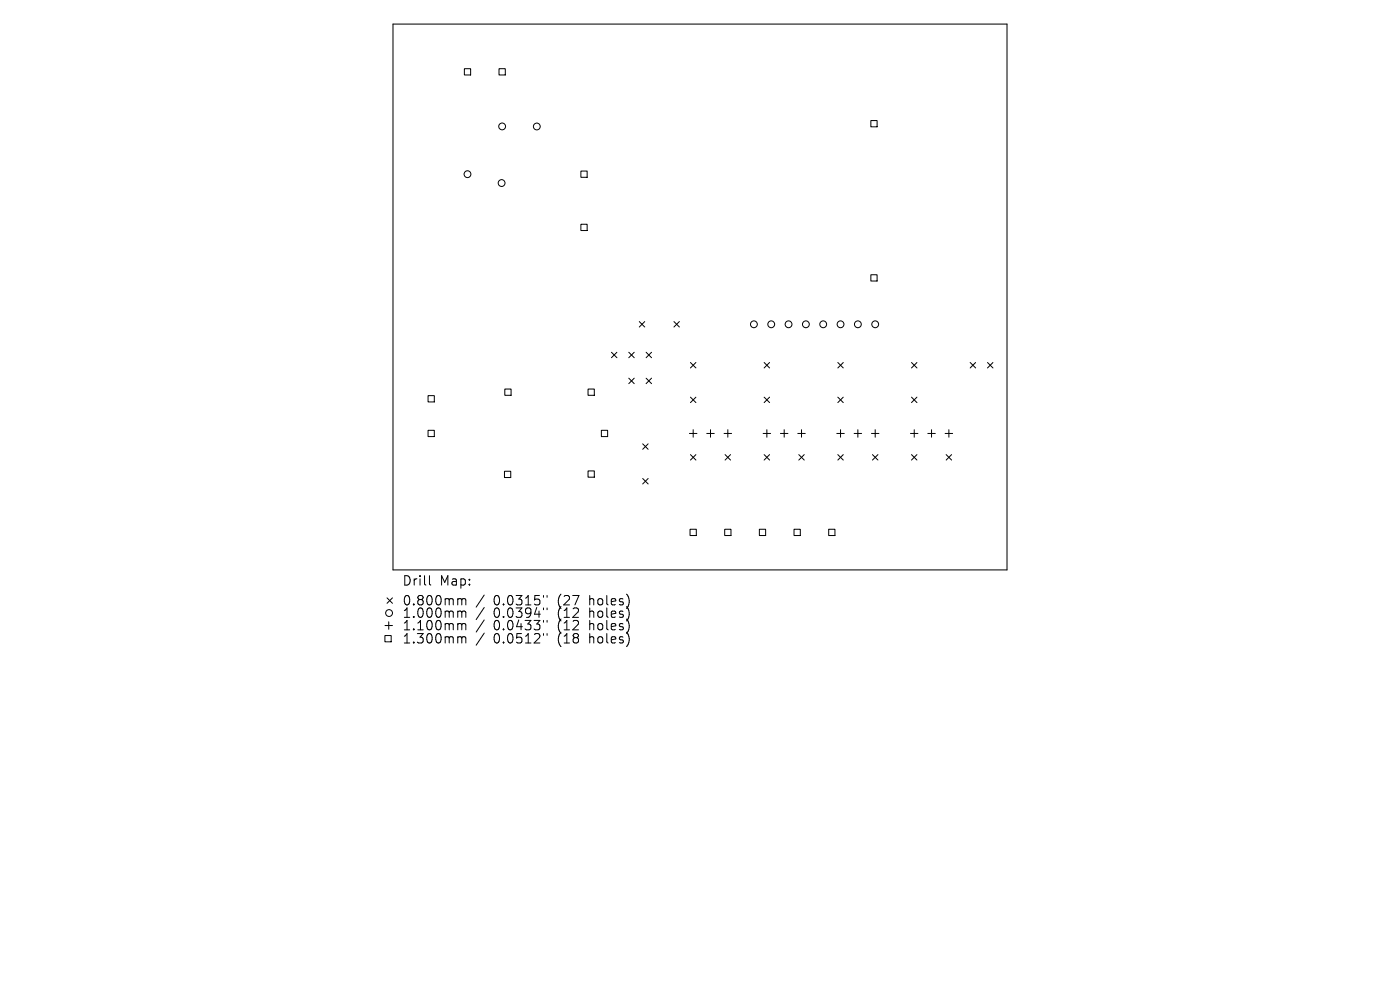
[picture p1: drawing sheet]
<svg xmlns="http://www.w3.org/2000/svg" width="297mm" height="210mm" viewBox="0 0 297 210" stroke-linecap="round" stroke-linejoin="round" font-family="sans-serif">
<defs><g id="words">
<g font-size="2.8">
<text x="85.3" y="124.5">Drill</text>
<text x="93.3" y="124.5">Map:</text>
<text x="85.3" y="128.7">0.800mm</text>
<text x="85.3" y="131.3">1.000mm</text>
<text x="104.7" y="128.7">0.0315&quot;</text>
<text x="104.7" y="131.3">0.0394&quot;</text>
<text x="118.4" y="128.7">(27</text>
<text x="118.4" y="131.3">(12</text>
<text x="125.3" y="128.7">holes)</text>
<text x="125.3" y="131.3">holes)</text>
<text x="85.3" y="134">1.100mm</text>
<text x="85.3" y="136.8">1.300mm</text>
<text x="104.7" y="134">0.0433&quot;</text>
<text x="104.7" y="136.8">0.0512&quot;</text>
<text x="118.4" y="134">(12</text>
<text x="118.4" y="136.8">(18</text>
<text x="125.3" y="134">holes)</text>
<text x="125.3" y="136.8">holes)</text>
</g>
</g></defs>
<path d="M83.4 5.1h130.2v115.8h-130.2z" fill="none" stroke="#000" stroke-width=".22"/>
<g fill="none" stroke="#000" stroke-width=".21">
<path d="M98.5 14.6h1.3v1.3h-1.3zM105.9 14.6h1.3v1.3h-1.3zM123.2 36.3h1.4v1.3h-1.4zM184.7 25.6h1.4v1.3h-1.4zM123.2 47.6h1.4v1.3h-1.4zM184.7 58.3h1.4v1.3h-1.4zM129.7 74.7l1.2 1.2M130.9 74.7l-1.2 1.2M133.4 74.7l1.1 1.2M134.5 74.7l-1.1 1.2M135.6 68.2l1.2 1.2M136.8 68.2l-1.2 1.2"/>
<path d="M137.1 74.7l1.1 1.2M138.2 74.7l-1.1 1.2M143 68.2l1.1 1.2M144.1 68.2l-1.1 1.2M146.5 76.9l1.1 1.2M147.6 76.9l-1.1 1.2M162.1 76.9l1.2 1.2M163.3 76.9l-1.2 1.2M177.7 76.9l1.2 1.2M178.9 76.9l-1.2 1.2M193.4 76.9l1.1 1.2M194.5 76.9l-1.1 1.2"/>
<path d="M205.8 76.9l1.2 1.2M207 76.9l-1.2 1.2M209.5 76.9l1.1 1.2M210.6 76.9l-1.1 1.2M90.8 83.9h1.3v1.4h-1.3zM90.8 91.3h1.3v1.3h-1.3zM107 100h1.4v1.3h-1.4zM107.1 82.5h1.3v1.4h-1.3zM124.8 82.5h1.3v1.4h-1.3zM124.8 99.9h1.3v1.3h-1.3zM127.6 91.3h1.3v1.3h-1.3zM133.4 80.2l1.1 1.2"/>
<path d="M134.5 80.2l-1.1 1.2M136.3 94.1l1.2 1.2M137.1 80.2l1.1 1.2M137.5 94.1l-1.2 1.2M138.2 80.2l-1.1 1.2M146.3 91.9h1.5M146.5 84.2l1.1 1.2M146.5 96.4l1.1 1.2M147.1 91.2v1.5M147.6 84.2l-1.1 1.2M147.6 96.4l-1.1 1.2M149.9 91.9h1.6"/>
<path d="M150.7 91.2v1.5M153.6 91.9h1.6M153.8 96.4l1.2 1.2M154.4 91.2v1.5M155 96.4l-1.2 1.2M161.9 91.9h1.6M162.1 84.2l1.2 1.2M162.1 96.4l1.2 1.2M162.7 91.2v1.5M163.3 84.2l-1.2 1.2M163.3 96.4l-1.2 1.2M165.6 91.9h1.6"/>
<path d="M166.4 91.2v1.5M169.2 91.9h1.6M169.5 96.4l1.1 1.2M170 91.2v1.5M170.6 96.4l-1.1 1.2M177.5 91.9h1.6M177.7 84.2l1.2 1.2M177.7 96.4l1.2 1.2M178.3 91.2v1.5M178.9 84.2l-1.2 1.2M178.9 96.4l-1.2 1.2M181.2 91.9h1.6"/>
<path d="M182 91.2v1.5M184.9 91.9h1.6M185.1 96.4l1.1 1.2M185.7 91.2v1.5M186.2 96.4l-1.1 1.2M193.2 91.9h1.5M193.4 84.2l1.1 1.2M193.4 96.4l1.1 1.2M193.9 91.2v1.5M194.5 84.2l-1.1 1.2M194.5 96.4l-1.1 1.2M196.8 91.9h1.6"/>
<path d="M197.6 91.2v1.5M200.5 91.9h1.6M200.7 96.4l1.2 1.2M201.3 91.2v1.5M201.9 96.4l-1.2 1.2M136.3 101.5l1.2 1.2M137.5 101.5l-1.2 1.2M146.4 112.3h1.3v1.3h-1.3zM153.7 112.3h1.4v1.3h-1.4zM161.1 112.3h1.3v1.3h-1.3zM168.4 112.3h1.4v1.3h-1.4zM175.8 112.3h1.3v1.3h-1.3z"/>
<path d="M81.7 134.8h1.3v1.3h-1.3zM81.7 132.7h1.6M82.1 126.8l1.2 1.2M82.5 131.9v1.6M83.3 126.8l-1.2 1.2M91.1 122.1v1.7l.3 .3M97.4 127l.5 .1 .1 .2M97.4 129.6h.3l.3 .3M97.4 132.3l.5 .1 .1 .2M97.4 135.1h.3l.3 .3M98 127.3l.3-.3 .4 .1 .1 1.2M98 127.3v1"/>
<path d="M98 129.9v1.1M98 132.6v1M98 135.4v1M98 129.9l.3-.3 .4 .1 .1 1.3M98 132.6l.3-.3 .4 .1 .1 1.2M98 135.4l.3-.3 .4 .1 .1 1.2M102.7 126.2l-1.7 2.6M102.7 128.9l-1.7 2.5M102.7 131.5l-1.7 2.6M102.7 134.3l-1.7 2.6M115.3 126.3v.4M115.3 129v.3"/>
<path d="M115.3 131.6v.4M115.3 134.4v.4M116.1 126.3v.4M116.1 129v.3M116.1 131.6v.4M116.1 134.4v.4"/>
<circle cx="99.2" cy="36.9" r=".72"/>
<circle cx="106.4" cy="38.8" r=".72"/>
<circle cx="106.5" cy="26.8" r=".72"/>
<circle cx="113.9" cy="26.8" r=".72"/>
<circle cx="159.9" cy="68.8" r=".72"/>
<circle cx="163.6" cy="68.8" r=".72"/>
<circle cx="167.3" cy="68.8" r=".72"/>
<circle cx="171" cy="68.8" r=".72"/>
<circle cx="174.6" cy="68.8" r=".72"/>
<circle cx="178.3" cy="68.8" r=".72"/>
<circle cx="182" cy="68.8" r=".72"/>
<circle cx="185.7" cy="68.8" r=".72"/>
<circle cx="82.5" cy="130" r=".72"/>
</g>
<use href="#words"/>
</svg>
